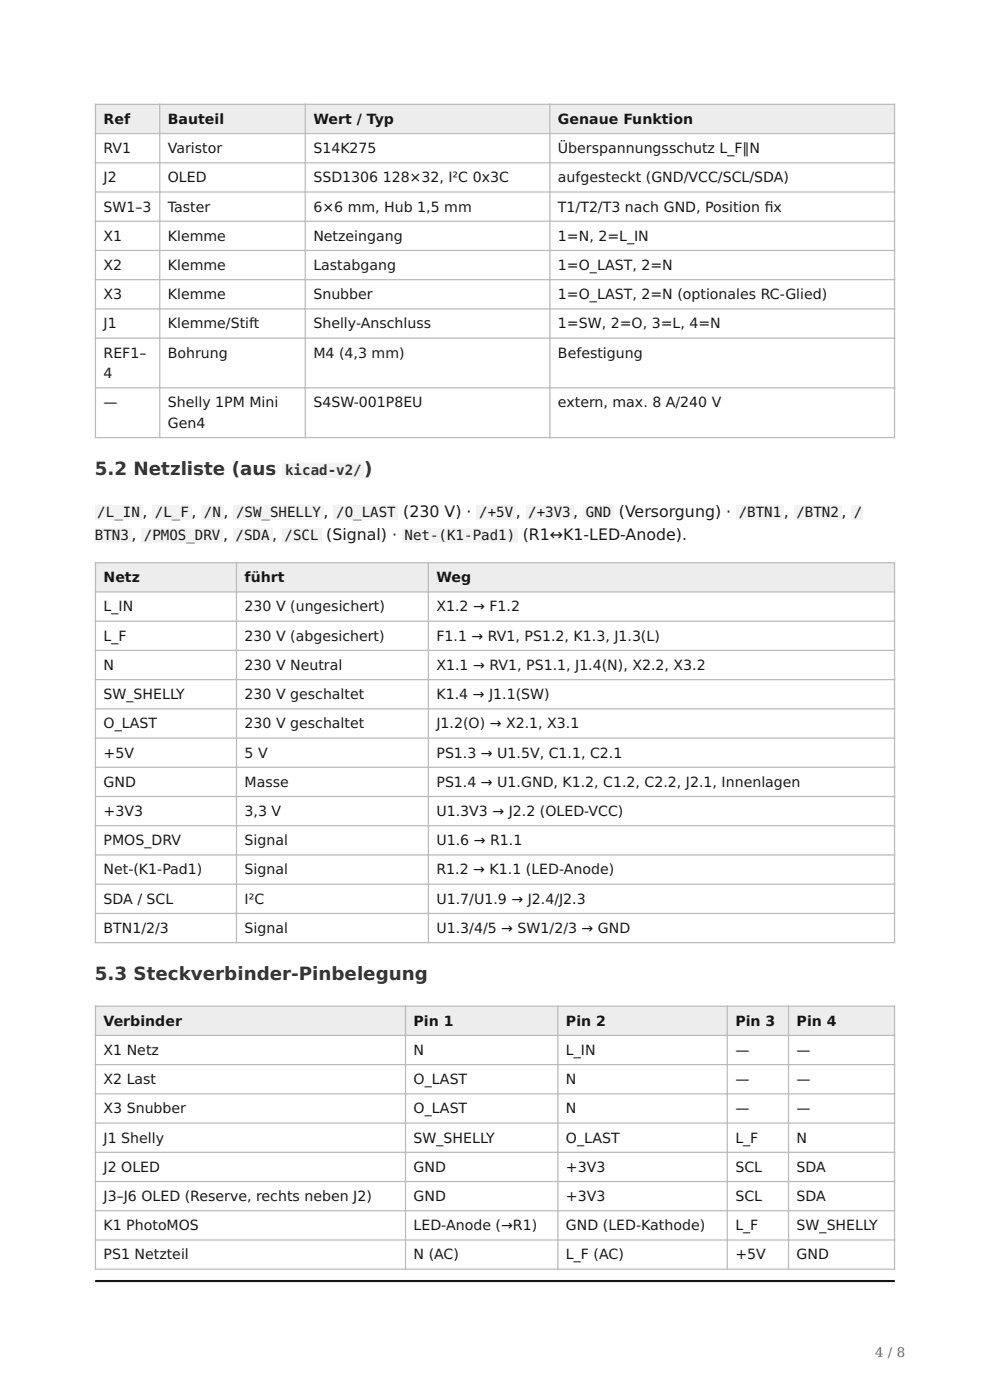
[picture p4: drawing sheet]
<svg xmlns="http://www.w3.org/2000/svg" width="210mm" height="297mm" viewBox="0 0 210 297" stroke-linecap="round" stroke-linejoin="round" font-family="sans-serif">
<defs><g id="words">
<g font-size="3.9" fill="#333">
<text x="20.1" y="100.8">5.2 Netzliste (aus</text>
<text x="77.3" y="100.8">)</text>
<text x="20.1" y="208">5.3 Steckverbinder-Pinbelegung</text>
</g>
<g font-size="3.4" fill="#1a1a1a">
<text x="30.2" y="109.8">,</text>
<text x="40.6" y="109.8">,</text>
<text x="47.4" y="109.8">,</text>
<text x="68.7" y="109.8">,</text>
<text x="85.5" y="109.8">(230 V) ·</text>
<text x="109.4" y="109.8">,</text>
<text x="121.6" y="109.8">,</text>
<text x="131.3" y="109.8">(Versorgung) ·</text>
<text x="166.3" y="109.8">,</text>
<text x="178.5" y="109.8">,</text>
<text x="27.9" y="114.6">,</text>
<text x="47.3" y="114.6">,</text>
<text x="57.7" y="114.6">,</text>
<text x="69.2" y="114.6">(Signal) ·</text>
<text x="110.9" y="114.6">(R1↔K1-LED-Anode).</text>
</g>
<g font-size="3" fill="#1a1a1a">
<text x="22" y="26.3">Ref</text>
<text x="35.6" y="26.3">Bauteil</text>
<text x="66.5" y="26.3">Wert / Typ</text>
<text x="118.4" y="26.3">Genaue Funktion</text>
<text x="22" y="32.5">RV1</text>
<text x="35.6" y="32.5">Varistor</text>
<text x="66.5" y="32.5">S14K275</text>
<text x="118.4" y="32.5">Überspannungsschutz L_F‖N</text>
<text x="22" y="38.7">J2</text>
<text x="35.6" y="38.7">OLED</text>
<text x="66.5" y="38.7">SSD1306 128×32, I²C 0x3C</text>
<text x="118.4" y="38.7">aufgesteckt (GND/VCC/SCL/SDA)</text>
<text x="22" y="44.9">SW1–3</text>
<text x="35.6" y="44.9">Taster</text>
<text x="66.5" y="44.9">6×6 mm, Hub 1,5 mm</text>
<text x="118.4" y="44.9">T1/T2/T3 nach GND, Position f</text>
<text x="162.2" y="44.9">ix</text>
<text x="22" y="51.1">X1</text>
<text x="35.6" y="51.1">Klemme</text>
<text x="66.5" y="51.1">Netzeingang</text>
<text x="118.4" y="51.1">1=N, 2=L_IN</text>
<text x="22" y="57.3">X2</text>
<text x="35.6" y="57.3">Klemme</text>
<text x="66.5" y="57.3">Lastabgang</text>
<text x="118.4" y="57.3">1=O_LAST, 2=N</text>
<text x="22" y="63.5">X3</text>
<text x="35.6" y="63.5">Klemme</text>
<text x="66.5" y="63.5">Snubber</text>
<text x="118.4" y="63.5">1=O_LAST, 2=N (optionales RC-Glied)</text>
<text x="22" y="69.7">J1</text>
<text x="35.6" y="69.7">Klemme/Stift</text>
<text x="66.5" y="69.7">Shelly-Anschluss</text>
<text x="118.4" y="69.7">1=SW, 2=O, 3=L, 4=N</text>
<text x="22" y="75.9">REF1–</text>
<text x="35.6" y="75.9">Bohrung</text>
<text x="66.5" y="75.9">M4 (4,3 mm)</text>
<text x="118.4" y="75.9">Befestigung</text>
<text x="22" y="80.2">4</text>
<text x="22" y="86.4">—</text>
<text x="35.6" y="86.4">Shelly 1PM Mini</text>
<text x="66.5" y="86.4">S4SW-001P8EU</text>
<text x="118.4" y="86.4">extern, max. 8 A/240 V</text>
<text x="35.6" y="90.8">Gen4</text>
<text x="20.6" y="109.8">/L_IN</text>
<text x="32.9" y="109.8">/L_F</text>
<text x="43.3" y="109.8">/N</text>
<text x="50.1" y="109.8">/SW_SHELLY</text>
<text x="71.3" y="109.8">/O_LAST</text>
<text x="101.6" y="109.8">/+5V</text>
<text x="112" y="109.8">/+3V3</text>
<text x="124.3" y="109.8">GND</text>
<text x="156.7" y="109.8">/BTN1</text>
<text x="168.9" y="109.8">/BTN2</text>
<text x="181.1" y="109.8">/</text>
<text x="20.1" y="114.6">BTN3</text>
<text x="30.5" y="114.6">/PMOS_DRV</text>
<text x="50" y="114.6">/SDA</text>
<text x="60.4" y="114.6">/SCL</text>
<text x="85.8" y="114.6">Net-(K1-Pad1)</text>
<text x="22" y="123.5">Netz</text>
<text x="51.9" y="123.5">führt</text>
<text x="92.6" y="123.5">Weg</text>
<text x="22" y="129.7">L_IN</text>
<text x="51.9" y="129.7">230 V (ungesichert)</text>
<text x="92.6" y="129.7">X1.2 → F1.2</text>
<text x="22" y="135.9">L_F</text>
<text x="51.9" y="135.9">230 V (abgesichert)</text>
<text x="92.6" y="135.9">F1.1 → RV1, PS1.2, K1.3, J1.3(L)</text>
<text x="22" y="142.1">N</text>
<text x="51.9" y="142.1">230 V Neutral</text>
<text x="92.6" y="142.1">X1.1 → RV1, PS1.1, J1.4(N), X2.2, X3.2</text>
<text x="22" y="148.3">SW_SHELLY</text>
<text x="51.9" y="148.3">230 V geschaltet</text>
<text x="92.6" y="148.3">K1.4 → J1.1(SW)</text>
<text x="22" y="154.5">O_LAST</text>
<text x="51.9" y="154.5">230 V geschaltet</text>
<text x="92.6" y="154.5">J1.2(O) → X2.1, X3.1</text>
<text x="22" y="160.7">+5V</text>
<text x="51.9" y="160.7">5 V</text>
<text x="92.6" y="160.7">PS1.3 → U1.5V, C1.1, C2.1</text>
<text x="22" y="166.9">GND</text>
<text x="51.9" y="166.9">Masse</text>
<text x="92.6" y="166.9">PS1.4 → U1.GND, K1.2, C1.2, C2.2, J2.1, Innenlagen</text>
<text x="22" y="173.1">+3V3</text>
<text x="51.9" y="173.1">3,3 V</text>
<text x="92.6" y="173.1">U1.3V3 → J2.2 (OLED-VCC)</text>
<text x="22" y="179.3">PMOS_DRV</text>
<text x="51.9" y="179.3">Signal</text>
<text x="92.6" y="179.3">U1.6 → R1.1</text>
<text x="22" y="185.5">Net-(K1-Pad1)</text>
<text x="51.9" y="185.5">Signal</text>
<text x="92.6" y="185.5">R1.2 → K1.1 (LED-Anode)</text>
<text x="22" y="191.7">SDA / SCL</text>
<text x="51.9" y="191.7">I²C</text>
<text x="92.6" y="191.7">U1.7/U1.9 → J2.4/J2.3</text>
<text x="22" y="197.9">BTN1/2/3</text>
<text x="51.9" y="197.9">Signal</text>
<text x="92.6" y="197.9">U1.3/4/5 → SW1/2/3 → GND</text>
<text x="22" y="217.6">Verbinder</text>
<text x="87.7" y="217.6">Pin 1</text>
<text x="120.1" y="217.6">Pin 2</text>
<text x="156" y="217.6">Pin 3</text>
<text x="169" y="217.6">Pin 4</text>
<text x="22" y="223.8">X1 Netz</text>
<text x="87.7" y="223.8">N</text>
<text x="120.1" y="223.8">L_IN</text>
<text x="156" y="223.8">—</text>
<text x="169" y="223.8">—</text>
<text x="22" y="230">X2 Last</text>
<text x="87.7" y="230">O_LAST</text>
<text x="120.1" y="230">N</text>
<text x="156" y="230">—</text>
<text x="169" y="230">—</text>
<text x="22" y="236.2">X3 Snubber</text>
<text x="87.7" y="236.2">O_LAST</text>
<text x="120.1" y="236.2">N</text>
<text x="156" y="236.2">—</text>
<text x="169" y="236.2">—</text>
<text x="22" y="242.4">J1 Shelly</text>
<text x="87.7" y="242.4">SW_SHELLY</text>
<text x="120.1" y="242.4">O_LAST</text>
<text x="156" y="242.4">L_F</text>
<text x="169" y="242.4">N</text>
<text x="22" y="248.6">J2 OLED</text>
<text x="87.7" y="248.6">GND</text>
<text x="120.1" y="248.6">+3V3</text>
<text x="156" y="248.6">SCL</text>
<text x="169" y="248.6">SDA</text>
<text x="22" y="254.8">J3–J6 OLED (Reserve, rechts neben J2)</text>
<text x="87.7" y="254.8">GND</text>
<text x="120.1" y="254.8">+3V3</text>
<text x="156" y="254.8">SCL</text>
<text x="169" y="254.8">SDA</text>
<text x="22" y="261">K1 PhotoMOS</text>
<text x="87.7" y="261">LED-Anode (→R1)</text>
<text x="120.1" y="261">GND (LED-Kathode)</text>
<text x="156" y="261">L_F</text>
<text x="169" y="261">SW_SHELLY</text>
<text x="22" y="267.2">PS1 Netzteil</text>
<text x="87.7" y="267.2">N (AC)</text>
<text x="120.1" y="267.2">L_F (AC)</text>
<text x="156" y="267.2">+5V</text>
<text x="169" y="267.2">GND</text>
</g>
<text font-size="3" fill="#333" x="60.5" y="100.8">kicad-v2/</text>
<text font-size="2.8" fill="#666" x="185.7" y="288">4 / 8</text>
</g></defs>
<g fill="#e8eef5">
<path d="M20.2 22.1h13.7v6.2h-13.7z"/>
<path d="M33.9 22.1h30.9v6.2h-30.9z"/>
<path d="M64.8 22.1h51.8v6.2h-51.8z"/>
<path d="M116.6 22.1h73.2v6.2h-73.2z"/>
</g>
<g fill="none" stroke="#bbb" stroke-width=".26">
<path d="M20.1 22.1h169.8M20.1 28.3h169.8M20.1 34.5h169.8M20.2 22v71M33.9 22v71M64.8 22v71M116.6 22v71M189.8 22v71M20.1 40.7h169.8M20.1 46.9h169.8M20.1 53.1h169.8M20.1 59.3h169.8"/>
<path d="M20.1 65.5h169.8M20.1 71.7h169.8M20.1 82.3h169.8M20.1 92.8h169.8"/>
</g>
<g fill="#e8eef5">
<path d="M20.2 119.4h30v6.2h-30z"/>
<path d="M50.2 119.4h40.7v6.2h-40.7z"/>
<path d="M90.9 119.4h98.9v6.2h-98.9z"/>
</g>
<g fill="none" stroke="#bbb" stroke-width=".26">
<path d="M20.1 119.4h169.8M20.2 119.2v80.9M50.2 119.2v80.9M90.9 119.2v80.9M189.8 119.2v80.9M20.1 125.6h169.8M20.1 131.8h169.8M20.1 138h169.8M20.1 144.2h169.8M20.1 150.4h169.8M20.1 156.6h169.8M20.1 162.8h169.8"/>
<path d="M20.1 169h169.8M20.1 175.2h169.8M20.1 181.4h169.8M20.1 187.6h169.8M20.1 193.8h169.8M20.1 200h169.8"/>
</g>
<g fill="#e8eef5">
<path d="M20.2 213.5h65.8v6.2h-65.8z"/>
<path d="M86 213.5h32.3v6.2h-32.3z"/>
<path d="M118.3 213.5h36v6.2h-36z"/>
<path d="M154.3 213.5h13v6.2h-13z"/>
<path d="M167.3 213.5h22.5v6.2h-22.5z"/>
</g>
<g fill="none" stroke="#bbb" stroke-width=".26">
<path d="M20.1 213.5h169.8M20.1 219.7h169.8M20.2 213.3v56.1M86 213.3v56.1M118.3 213.3v56.1M154.3 213.3v56.1M167.3 213.3v56.1M189.8 213.3v56.1M20.1 225.9h169.8M20.1 232.1h169.8M20.1 238.3h169.8M20.1 244.5h169.8"/>
<path d="M20.1 250.7h169.8M20.1 256.9h169.8M20.1 263.1h169.8M20.1 269.3h169.8"/>
</g>
<path d="M20.4 271.8h169.2zM20.1 271.7h169.8v.3h-169.8z" fill-rule="evenodd" fill="#020202"/>
<path d="M20.1 271.5h.3v.5h-.3z" fill-rule="evenodd" fill="#010101"/>
<path d="M189.6 271.5h.3v.5h-.3z" fill-rule="evenodd" fill="#020202"/>
<path d="M20.4 271.8h169.2zM20.1 271.5h169.8v.3h-169.8z" fill-rule="evenodd" fill="#010101"/>
<g fill="#f2f2f2">
<path d="M60 98.3h17.3v3h-17.3z"/>
<path d="M20.1 107.2h10.1v3h-10.1z"/>
<path d="M32.3 107.2h8.3v3h-8.3z"/>
<path d="M42.7 107.2h4.7v3h-4.7z"/>
<path d="M49.5 107.2h19.2v3h-19.2z"/>
<path d="M70.8 107.2h13.7v3h-13.7z"/>
<path d="M101.1 107.2h8.3v3h-8.3z"/>
<path d="M111.5 107.2h10.1v3h-10.1z"/>
<path d="M123.7 107.2h6.5v3h-6.5z"/>
<path d="M156.2 107.2h10.1v3h-10.1z"/>
<path d="M168.4 107.2h10.1v3h-10.1z"/>
<path d="M180.6 107.2h2.3v3h-2.3z"/>
<path d="M20.1 112.1h7.8v3h-7.8z"/>
<path d="M30 112.1h17.3v3h-17.3z"/>
<path d="M49.4 112.1h8.3v3h-8.3z"/>
<path d="M59.8 112.1h8.3v3h-8.3z"/>
<path d="M85.3 112.1h24.5v3h-24.5z"/>
</g>
<use href="#words"/>
</svg>
